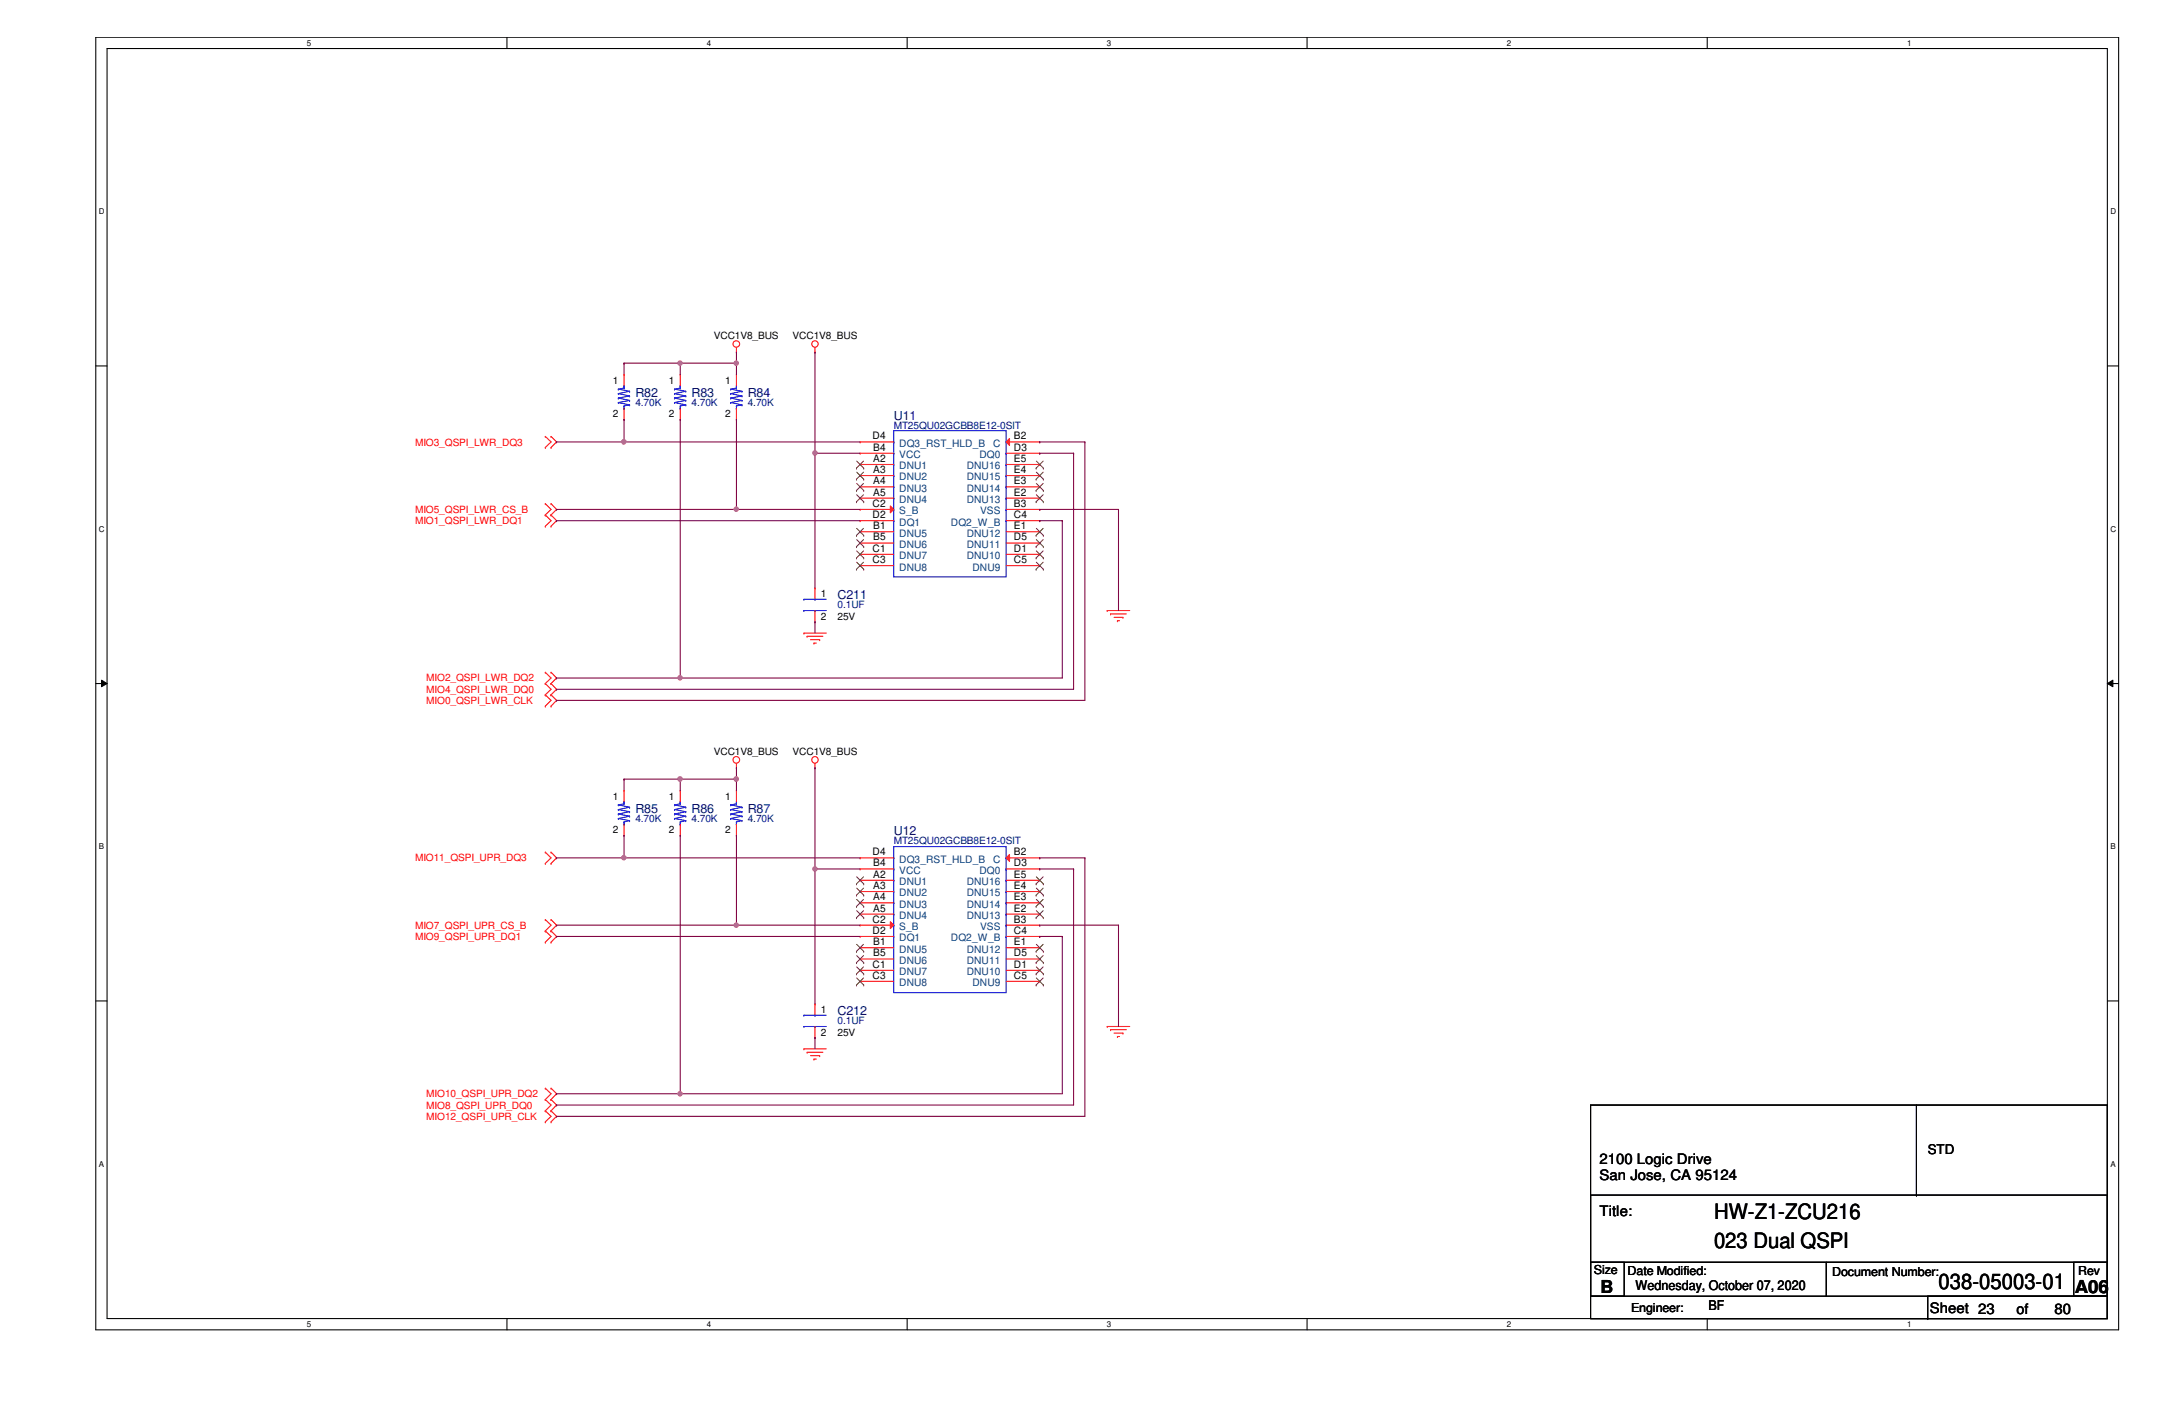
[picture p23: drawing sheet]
<svg xmlns="http://www.w3.org/2000/svg" width="432mm" height="279mm" viewBox="0 0 432 279" stroke-linecap="round" stroke-linejoin="round" font-family="sans-serif">
<defs><g id="words">
<g font-size="4.2">
<text x="340.9" y="242.4">HW-Z1-ZCU216</text>
<text x="340.9" y="248.2">023 Dual QSPI</text>
<text x="385.6" y="256.4">038-05003-01</text>
</g>
<g font-size="3.6">
<text x="318.3" y="257">B</text>
<text x="412.7" y="257">A06</text>
</g>
<g font-size="2.9">
<text x="318.1" y="231.5">2100 Logic Drive</text>
<text x="318.1" y="234.7">San Jose, CA 95124</text>
<text x="318.1" y="241.8">Title:</text>
<text x="383.8" y="261">Sheet 23</text>
<text x="401.1" y="261.2">of</text>
<text x="408.6" y="261.2">80</text>
</g>
<g font-size="2.7">
<text x="383.4" y="229.5">STD</text>
<text x="325.3" y="256.6">Wednesday, October 07, 2020</text>
<text x="339.8" y="260.6">BF</text>
</g>
<g font-size="2.5" fill="#000080">
<text x="126.4" y="79">R82</text>
<text x="137.5" y="79">R83</text>
<text x="148.7" y="79">R84</text>
<text x="177.8" y="83.4">U11</text>
<text x="166.6" y="119.2">C211</text>
<text x="126.4" y="161.7">R85</text>
<text x="137.5" y="161.7">R86</text>
<text x="148.7" y="161.7">R87</text>
<text x="177.8" y="166.1">U12</text>
<text x="166.6" y="201.9">C212</text>
</g>
<g font-size="2.5">
<text x="317" y="253.3">Size</text>
<text x="323.7" y="253.5">Date Modified:</text>
<text x="364.4" y="253.7">Document Number:</text>
<text x="413.3" y="253.5">Rev</text>
<text x="324.4" y="260.9">Engineer:</text>
</g>
<g font-size="2">
<text x="142" y="67.4">VCC1V8_BUS</text>
<text x="157.6" y="67.4">VCC1V8_BUS</text>
<text x="121.9" y="76.3">1</text>
<text x="133.1" y="76.3">1</text>
<text x="144.2" y="76.3">1</text>
<text x="121.9" y="83">2</text>
<text x="133.1" y="83">2</text>
<text x="144.2" y="83">2</text>
<text x="173.6" y="87.4">D4</text>
<text x="173.7" y="89.6">B4</text>
<text x="201.7" y="89.6">D3</text>
<text x="201.7" y="87.4">B2</text>
<text x="173.7" y="91.9">A2</text>
<text x="173.7" y="94.1">A3</text>
<text x="201.7" y="91.9">E5</text>
<text x="201.7" y="94.1">E4</text>
<text x="173.6" y="100.8">C2</text>
<text x="173.7" y="96.3">A4</text>
<text x="173.7" y="98.6">A5</text>
<text x="201.7" y="100.8">B3</text>
<text x="201.7" y="96.3">E3</text>
<text x="201.7" y="98.6">E2</text>
<text x="173.6" y="103">D2</text>
<text x="173.7" y="105.2">B1</text>
<text x="173.7" y="107.5">B5</text>
<text x="201.7" y="103">C4</text>
<text x="201.7" y="105.2">E1</text>
<text x="201.7" y="107.5">D5</text>
<text x="173.6" y="109.7">C1</text>
<text x="173.6" y="112">C3</text>
<text x="201.7" y="109.7">D1</text>
<text x="201.7" y="112">C5</text>
<text x="163.2" y="118.7">1</text>
<text x="163.2" y="123.2">2</text>
<text x="166.6" y="123.2">25V</text>
<text x="142" y="150.1">VCC1V8_BUS</text>
<text x="157.6" y="150.1">VCC1V8_BUS</text>
<text x="121.9" y="159">1</text>
<text x="133.1" y="159">1</text>
<text x="144.2" y="159">1</text>
<text x="121.9" y="165.7">2</text>
<text x="133.1" y="165.7">2</text>
<text x="144.2" y="165.7">2</text>
<text x="173.6" y="170.1">D4</text>
<text x="173.7" y="172.3">B4</text>
<text x="201.7" y="172.3">D3</text>
<text x="201.7" y="170.1">B2</text>
<text x="173.7" y="174.5">A2</text>
<text x="173.7" y="176.8">A3</text>
<text x="173.7" y="179">A4</text>
<text x="201.7" y="174.5">E5</text>
<text x="201.7" y="176.8">E4</text>
<text x="201.7" y="179">E3</text>
<text x="173.6" y="183.5">C2</text>
<text x="173.6" y="185.7">D2</text>
<text x="173.7" y="181.3">A5</text>
<text x="201.7" y="185.7">C4</text>
<text x="201.7" y="183.5">B3</text>
<text x="201.7" y="181.3">E2</text>
<text x="173.7" y="188">B1</text>
<text x="173.7" y="190.2">B5</text>
<text x="201.7" y="188">E1</text>
<text x="201.7" y="190.2">D5</text>
<text x="173.6" y="192.4">C1</text>
<text x="173.6" y="194.6">C3</text>
<text x="201.7" y="192.4">D1</text>
<text x="201.7" y="194.6">C5</text>
<text x="163.2" y="201.5">1</text>
<text x="163.2" y="206">2</text>
<text x="166.6" y="206">25V</text>
</g>
<g font-size="2" fill="#000080">
<text x="126.4" y="80.8">4.70K</text>
<text x="137.5" y="80.8">4.70K</text>
<text x="148.7" y="80.8">4.70K</text>
<text x="177.8" y="85.2">MT25QU02GCBB8E12-0SIT</text>
<text x="166.6" y="121">0.1UF</text>
<text x="126.4" y="163.4">4.70K</text>
<text x="137.5" y="163.4">4.70K</text>
<text x="148.7" y="163.4">4.70K</text>
<text x="177.8" y="167.9">MT25QU02GCBB8E12-0SIT</text>
<text x="166.6" y="203.7">0.1UF</text>
</g>
<g font-size="2" fill="#f00">
<text x="82.5" y="88.6">MIO3_QSPI_LWR_DQ3</text>
<text x="82.5" y="102">MIO5_QSPI_LWR_CS_B</text>
<text x="82.5" y="104.2">MIO1_QSPI_LWR_DQ1</text>
<text x="84.8" y="135.5">MIO2_QSPI_LWR_DQ2</text>
<text x="84.8" y="137.8">MIO4_QSPI_LWR_DQ0</text>
<text x="84.8" y="140">MIO0_QSPI_LWR_CLK</text>
<text x="82.5" y="171.3">MIO11_QSPI_UPR_DQ3</text>
<text x="82.5" y="184.7">MIO7_QSPI_UPR_CS_B</text>
<text x="82.5" y="186.9">MIO9_QSPI_UPR_DQ1</text>
<text x="84.8" y="218.2">MIO10_QSPI_UPR_DQ2</text>
<text x="84.8" y="220.5">MIO8_QSPI_UPR_DQ0</text>
<text x="84.8" y="222.7">MIO12_QSPI_UPR_CLK</text>
</g>
<g font-size="2" fill="#004080">
<text x="178.9" y="88.9">DQ3_RST_HLD_B</text>
<text x="197.5" y="88.9">C</text>
<text x="178.9" y="91.1">VCC</text>
<text x="178.9" y="93.3">DNU1</text>
<text x="178.9" y="95.5">DNU2</text>
<text x="192.3" y="93.3">DNU16</text>
<text x="192.3" y="95.5">DNU15</text>
<text x="194.8" y="91.1">DQ0</text>
<text x="178.9" y="97.8">DNU3</text>
<text x="178.9" y="100">DNU4</text>
<text x="192.3" y="97.8">DNU14</text>
<text x="192.3" y="100">DNU13</text>
<text x="178.9" y="102.3">S_B</text>
<text x="178.9" y="104.5">DQ1</text>
<text x="178.9" y="106.7">DNU5</text>
<text x="189.1" y="104.5">DQ2_W_B</text>
<text x="192.3" y="106.7">DNU12</text>
<text x="194.9" y="102.3">VSS</text>
<text x="178.9" y="109">DNU6</text>
<text x="178.9" y="111.2">DNU7</text>
<text x="178.9" y="113.5">DNU8</text>
<text x="192.3" y="109">DNU11</text>
<text x="192.3" y="111.2">DNU10</text>
<text x="193.4" y="113.5">DNU9</text>
<text x="178.9" y="171.6">DQ3_RST_HLD_B</text>
<text x="178.9" y="173.8">VCC</text>
<text x="194.8" y="173.8">DQ0</text>
<text x="197.5" y="171.6">C</text>
<text x="178.9" y="176">DNU1</text>
<text x="178.9" y="178.3">DNU2</text>
<text x="192.3" y="176">DNU16</text>
<text x="192.3" y="178.3">DNU15</text>
<text x="178.9" y="180.5">DNU3</text>
<text x="178.9" y="185">S_B</text>
<text x="178.9" y="182.8">DNU4</text>
<text x="192.3" y="180.5">DNU14</text>
<text x="192.3" y="182.8">DNU13</text>
<text x="194.9" y="185">VSS</text>
<text x="178.9" y="187.2">DQ1</text>
<text x="178.9" y="189.4">DNU5</text>
<text x="178.9" y="191.7">DNU6</text>
<text x="189.1" y="187.2">DQ2_W_B</text>
<text x="192.3" y="189.4">DNU12</text>
<text x="192.3" y="191.7">DNU11</text>
<text x="178.9" y="193.9">DNU7</text>
<text x="178.9" y="196.1">DNU8</text>
<text x="192.3" y="193.9">DNU10</text>
<text x="193.4" y="196.1">DNU9</text>
</g>
<g font-size="1.6">
<text x="61" y="9.1">5</text>
<text x="140.6" y="9.1">4</text>
<text x="220.2" y="9.1">3</text>
<text x="299.7" y="9.1">2</text>
<text x="379.3" y="9.1">1</text>
<text x="19.6" y="42.6">D</text>
<text x="419.7" y="42.6">D</text>
<text x="19.6" y="105.7">C</text>
<text x="419.7" y="105.7">C</text>
<text x="19.6" y="168.9">B</text>
<text x="419.7" y="168.9">B</text>
<text x="19.6" y="232">A</text>
<text x="419.7" y="232">A</text>
<text x="61" y="263.9">5</text>
<text x="140.6" y="263.9">4</text>
<text x="220.2" y="263.9">3</text>
<text x="299.7" y="263.9">2</text>
<text x="379.3" y="263.9">1</text>
</g>
</g></defs>
<path d="M19.1 7.4h402.3v257.1h-402.3zM21.3 9.7h397.8v252.5h-397.8z" fill="none" stroke="#000" stroke-width=".21"/>
<g fill="#fff">
<path d="M61 7.7h.9v1.7h-.9z"/>
<path d="M61 262.5h.9v1.7h-.9z"/>
</g>
<path d="M100.8 7.4v2.3M100.8 262.2v2.3" fill="none" stroke="#000" stroke-width=".21"/>
<g fill="#fff">
<path d="M140.6 7.7h.9v1.7h-.9z"/>
<path d="M140.6 262.5h.9v1.7h-.9z"/>
</g>
<path d="M180.4 7.4v2.3M180.4 262.2v2.3" fill="none" stroke="#000" stroke-width=".21"/>
<g fill="#fff">
<path d="M220.2 7.7h.9v1.7h-.9z"/>
<path d="M220.2 262.5h.9v1.7h-.9z"/>
</g>
<path d="M260 7.4v2.3M260 262.2v2.3" fill="none" stroke="#000" stroke-width=".21"/>
<g fill="#fff">
<path d="M299.7 7.7h.9v1.7h-.9z"/>
<path d="M299.7 262.5h.9v1.7h-.9z"/>
</g>
<path d="M339.6 7.4v2.3M339.6 262.2v2.3" fill="none" stroke="#000" stroke-width=".21"/>
<g fill="#fff">
<path d="M379.3 7.7h.9v1.7h-.9z"/>
<path d="M379.3 262.5h.9v1.7h-.9z"/>
<path d="M19.6 41.2h1.2v1.8h-1.2z"/>
<path d="M419.7 41.2h1.2v1.8h-1.2z"/>
<path d="M19.6 104.3h1.2v1.8h-1.2z"/>
<path d="M419.7 104.3h1.2v1.8h-1.2z"/>
</g>
<path d="M19.1 72.8h2.2M419.1 72.8h2.3" fill="none" stroke="#000" stroke-width=".21"/>
<g fill="#fff">
<path d="M19.6 167.5h1.1v1.7h-1.1z"/>
<path d="M419.7 167.5h1.1v1.7h-1.1z"/>
</g>
<path d="M19.1 135.9h2.2M419.1 135.9h2.3" fill="none" stroke="#000" stroke-width=".21"/>
<path d="M20.2 135.3l1.1 .6-1.1 .7zM419.1 135.9l1.1-.6v1.3z" fill="#000"/>
<path d="M20.2 135.3l1.1 .6-1.1 .7zM419.1 135.9l1.1-.6v1.3z" fill="none" stroke="#000" stroke-width=".2"/>
<g fill="#fff">
<path d="M19.6 230.6h1.1v1.8h-1.1z"/>
<path d="M419.7 230.6h1.1v1.8h-1.1z"/>
</g>
<g fill="none" stroke="#000" stroke-width=".21">
<path d="M19.1 199.1h2.2M419.1 199.1h2.3M316.4 219.8h102.7v42.4h-102.7zM381.2 219.8v17.9M316.4 237.7h102.7v13.3h-102.7zM381.2 237.7h.1M316.4 251h46.9v6.8h-46.9zM316.4 251h6.6v6.8h-6.6zM363.3 251h55.8v6.8h-55.8zM383.4 257.8h35.7v4.4h-35.7zM412.5 251h6.6v6.8h-6.6zM316.4 262.2h67"/>
<path d="M383.4 262.2h.1"/>
</g>
<g fill="none" stroke="#f00" stroke-width=".21">
<path d="M124.1 74.5h.1M124.1 74.5v2.2M146.5 70h.1M146.5 74.5h.1M146.5 69.1v.9M146.5 74.5v2.2M162.1 70h.1M162.1 69.1v.9M108.5 89h.1M108.5 86.8h.1M108.5 86.8l1.1 1.1-1.1 1.1M109.6 86.8h.1"/>
<path d="M109.6 89h.1M109.6 86.8l1.1 1.1-1.1 1.1M124.1 83.4h.1M124.1 81.2v2.2M146.5 83.4h.1M146.5 81.2v2.2M171.1 87.9h.1M171.1 90.1h.1M171.1 92.4h.1M171.1 94.6h.1M171.1 96.8h.1M171.1 87.9h6.7"/>
<path d="M171.1 90.1h6.7M171.1 92.4h6.7M171.1 94.6h6.7M171.1 96.8h6.7M108.5 102.4h.1M108.5 100.2h.1M108.5 104.6h.1M108.5 100.2l1.1 1.1-1.1 1.1M108.5 102.4l1.1 1.1-1.1 1.1M109.6 100.2h.1M109.6 102.4h.1M109.6 104.6h.1"/>
<path d="M109.6 100.2l1.1 1.1-1.1 1.1M109.6 102.4l1.1 1.1-1.1 1.1M162.1 116.9h.1M162.1 116.9v2.3M108.5 135.9h.1M108.5 133.7h.1M108.5 138.2h.1M108.5 133.7l1.1 1.1-1.1 1.1M108.5 135.9l1.1 1.2-1.1 1.1M108.5 138.2l1.1 1.1-1.1 1.1M109.6 133.7h.1M109.6 135.9h.1"/>
<path d="M109.6 138.2h.1M109.6 133.7l1.1 1.1-1.1 1.1M109.6 135.9l1.1 1.2-1.1 1.1M109.6 138.2l1.1 1.1-1.1 1.1M159.9 125.9h.1M159.9 125.9h4.4M160.5 126.5h.1M160.5 126.5h3.2M161.2 127.2h1.8M161.9 127.9h.1M161.9 127.9h.4M162.1 123.7h.1"/>
<path d="M162.1 121.4v2.3M163 127.2h.1M220.2 121.4h.1M220.2 121.4h4.5M220.9 122.1h.1M220.9 122.1h3.1M221.6 122.8h1.8M222.3 123.4h.1M222.3 123.4h.4M223.4 122.8h.1M108.5 140.4h.1M109.6 140.4h.1"/>
<path d="M135.3 157.2h.1M135.3 157.2v2.2M146.5 152.7h.1M146.5 151.8v.9M162.1 152.7h.1M162.1 151.8v.9M108.5 171.7h.1M108.5 169.5h.1M108.5 169.5l1.1 1.1-1.1 1.1M109.6 169.5h.1M109.6 171.7h.1M109.6 169.5l1.1 1.1-1.1 1.1"/>
<path d="M135.3 166.1h.1M135.3 163.9v2.2M108.5 185.1h.1M108.5 182.9h.1M108.5 187.4h.1M108.5 182.9l1.1 1.1-1.1 1.1M108.5 185.1l1.1 1.1-1.1 1.2M109.6 182.9h.1M109.6 185.1h.1M109.6 187.4h.1M109.6 182.9l1.1 1.1-1.1 1.1M109.6 185.1l1.1 1.1-1.1 1.2"/>
<path d="M162.1 199.6h.1M162.1 199.6v2.3M108.5 218.7h.1M108.5 216.4h.1M108.5 216.4l1.1 1.1-1.1 1.2M108.5 218.7l1.1 1.1-1.1 1.1M109.6 216.4h.1M109.6 218.7h.1M109.6 216.4l1.1 1.1-1.1 1.2M109.6 218.7l1.1 1.1-1.1 1.1M159.9 208.6h.1M159.9 208.6h4.4"/>
<path d="M160.5 209.3h.1M160.5 209.3h3.2M161.2 209.9h1.8M161.9 210.6h.1M161.9 210.6h.4M162.1 206.3h.1M162.1 204.1v2.2M163 209.9h.1M220.2 204.1h.1M220.2 204.1h4.5M220.9 204.8h.1M220.9 204.8h3.1"/>
<path d="M221.6 205.4h1.8M222.3 206.1h.1M222.3 206.1h.4M223.4 205.4h.1M108.5 223.1h.1M108.5 220.9h.1M108.5 220.9l1.1 1.1-1.1 1.1M109.6 220.9h.1M109.6 223.1h.1M109.6 220.9l1.1 1.1-1.1 1.1"/>
<circle cx="146.5" cy="68.4" r=".66"/>
<circle cx="162.1" cy="68.4" r=".64"/>
<circle cx="146.4" cy="151.1" r=".66"/>
<circle cx="162.1" cy="151.1" r=".65"/>
</g>
<g fill="none" stroke="#00f" stroke-width=".21">
<path d="M123 79.2h.1M123 78.3h.1M123 77.4h.1M123 77.4l2.2 .4M123 79.2l2.2 .4M123 78.3l2.2 .4M124.1 76.7h.1M124.1 77.2h.1M124.1 76.7v.5M124.1 77.2l-1.1 .2M125.2 77.8h.1M125.2 79.6h.1"/>
<path d="M125.2 78.7h.1M125.2 79.6l-2.2 .5M125.2 78.7l-2.2 .5M125.2 77.8l-2.2 .5M145.3 79.2h.1M145.3 78.3h.1M145.3 77.4h.1M145.3 77.4l2.3 .4M145.3 79.2l2.3 .4M145.3 78.3l2.3 .4M146.5 76.7h.1M146.5 77.2h.1"/>
<path d="M146.5 76.7v.5M146.5 77.2l-1.2 .2M147.6 77.8h.1M147.6 79.6h.1M147.6 78.7h.1M147.6 79.6l-2.3 .5M147.6 78.7l-2.3 .5M147.6 77.8l-2.3 .5M123 80.1h.1M123 80.1l2.2 .4M124.1 81.2h.1M124.1 80.7h.1"/>
<path d="M124.1 80.7v.5M125.2 80.5h.1M125.2 80.5l-1.1 .2M145.3 80.1h.1M145.3 80.1l2.3 .4M146.5 81.2h.1M146.5 80.7h.1M146.5 80.7v.5M147.6 80.5h.1M147.6 80.5l-1.1 .2M177.8 85.6h22.3v29.1h-22.3zM177.8 99.1h.1"/>
<path d="M177.8 96.8h.1M177.8 94.6h.1M177.8 92.4h.1M177.8 87.9h.1M177.8 90.1h.1M200.1 96.8h.1M200.1 99.1h.1M200.1 94.6h.1M200.1 92.4h.1M200.1 90.1h.1M200.1 87.9h.1M159.9 119.2h.1"/>
<path d="M159.9 119.2h4.4M162.1 119.2h.1M177.8 103.5h.1M177.8 101.3h.1M200.1 103.5h.1M200.1 101.3h.1M159.9 121.4h.1M159.9 121.4h4.4M162.1 121.4h.1M135.3 159.4h.1M135.3 159.9h.1M135.3 159.4v.5"/>
<path d="M135.3 159.9l-1.1 .2M134.2 162.8h.1M134.2 161.9h.1M134.2 161h.1M134.2 160.1h.1M134.2 160.1l2.2 .4M134.2 162.8l2.2 .4M134.2 161.9l2.2 .4M134.2 161l2.2 .4M135.3 163.9h.1M135.3 163.4h.1M135.3 163.4v.5"/>
<path d="M136.4 160.5h.1M136.4 163.2h.1M136.4 162.3h.1M136.4 161.4h.1M136.4 163.2l-1.1 .2M136.4 162.3l-2.2 .5M136.4 161.4l-2.2 .5M136.4 160.5l-2.2 .5M159.9 204.1h.1M159.9 201.9h.1M159.9 204.1h4.4M159.9 201.9h4.4"/>
<path d="M162.1 204.1h.1M162.1 201.9h.1"/>
</g>
<path d="M170.3 93.1h.1M170.3 95.3h.1M170.3 97.5h.1M170.4 91.7l1.4 1.4M170.4 93.9l1.4 1.4M170.4 96.1l1.4 1.4M171.7 91.7l-1.4 1.4M171.7 93.9l-1.4 1.4M171.7 96.1l-1.4 1.4M171.8 93.1h.1M171.8 95.3h.1M171.8 97.5h.1" fill="none" stroke="#804000" stroke-width=".2"/>
<path d="M177.1 100.6l.7 .7-.7 .7z" fill="#f00"/>
<g fill="none" stroke="#f00" stroke-width=".21">
<path d="M171.1 99.1h.1M171.1 99.1h6.7M200.1 90.1h6.7M206.8 90.1h.1M171.1 101.3h.1M171.1 103.5h.1M171.1 105.7h.1M171.1 108h.1M171.1 110.2h.1M171.1 101.3h6.7M171.1 103.5h6.7M171.1 105.7h6.7"/>
<path d="M171.1 108h6.7M171.1 110.2h6.7M177.1 100.6l.7 .7-.7 .7zM200.1 101.3h6.7M200.1 103.5h6.7M206.8 103.5h.1M206.8 101.3h.1"/>
</g>
<g fill="none" stroke="#804000" stroke-width=".2">
<path d="M170.3 99.8h.1M170.4 98.4l1.4 1.4M171.7 98.4l-1.4 1.4M171.8 99.8h.1M170.3 106.5h.1M170.3 108.7h.1M170.3 111h.1M170.4 105.1l1.4 1.4M170.4 107.3l1.4 1.4M170.4 109.6l1.4 1.4M171.7 105.1l-1.4 1.4M171.7 107.3l-1.4 1.4"/>
<path d="M171.7 109.6l-1.4 1.4M171.8 106.5h.1M171.8 108.7h.1M171.8 111h.1"/>
</g>
<path d="M200.1 87.9l.7-.7v1.4z" fill="#f00"/>
<g fill="none" stroke="#f00" stroke-width=".21">
<path d="M135.3 74.5h.1M135.3 74.5v2.2M135.3 83.4h.1M135.3 81.2v2.2M200.1 87.9l.7-.7v1.4zM200.1 87.9h6.7M200.1 92.4h6.7M200.1 94.6h6.7M200.1 96.8h6.7M200.1 99.1h6.7M206.8 87.9h.1M206.8 92.4h.1"/>
<path d="M206.8 94.6h.1M206.8 96.8h.1M206.8 99.1h.1M171.1 112.5h.1M171.1 112.5h6.7M200.1 112.5h6.7M200.1 105.7h6.7M200.1 108h6.7M200.1 110.2h6.7M206.8 105.7h.1M206.8 108h.1M206.8 110.2h.1"/>
<path d="M206.8 112.5h.1M124.1 157.2h.1M124.1 157.2v2.2M146.5 157.2h.1M146.5 157.2v2.2M124.1 166.1h.1M124.1 163.9v2.2M146.5 166.1h.1M146.5 163.9v2.2M171.1 170.6h.1M171.1 172.8h.1M171.1 175h.1"/>
<path d="M171.1 177.3h.1M171.1 179.5h.1M171.1 170.6h6.7M171.1 172.8h6.7M171.1 175h6.7M171.1 177.3h6.7M171.1 179.5h6.7"/>
</g>
<g fill="none" stroke="#804000" stroke-width=".2">
<path d="M206.1 93.1h.1M206.1 95.3h.1M206.1 97.5h.1M206.1 99.8h.1M206.1 91.7l1.4 1.4M206.1 93.9l1.4 1.4M206.1 96.1l1.4 1.4M206.1 98.4l1.4 1.4M207.5 91.7l-1.4 1.4M207.5 93.9l-1.4 1.4M207.5 96.1l-1.4 1.4M207.5 98.4l-1.4 1.4"/>
<path d="M207.5 93.1h.1M207.5 95.3h.1M207.5 97.5h.1M207.5 99.8h.1M170.3 113.2h.1M170.4 111.8l1.4 1.4M171.7 111.8l-1.4 1.4M171.8 113.2h.1M206.1 106.5h.1M206.1 108.7h.1M206.1 111h.1M206.1 113.2h.1"/>
<path d="M206.1 105.1l1.4 1.4M206.1 107.3l1.4 1.4M206.1 109.6l1.4 1.4M206.1 111.8l1.4 1.4M207.5 105.1l-1.4 1.4M207.5 107.3l-1.4 1.4M207.5 109.6l-1.4 1.4M207.5 111.8l-1.4 1.4M207.5 106.5h.1M207.5 108.7h.1M207.5 111h.1M207.5 113.2h.1"/>
<path d="M170.3 175.8h.1M170.3 178h.1M170.4 174.4l1.4 1.4M170.4 176.6l1.4 1.4M170.4 178.9l1.4 1.4M171.7 174.4l-1.4 1.4M171.7 176.6l-1.4 1.4M171.7 178.9l-1.4 1.4M171.8 175.8h.1M171.8 178h.1M170.3 180.3h.1M171.8 180.3h.1"/>
</g>
<g fill="none" stroke="#00f" stroke-width=".21">
<path d="M134.2 79.2h.1M134.2 78.3h.1M134.2 77.4h.1M134.2 77.4l2.2 .4M134.2 79.2l2.2 .4M134.2 78.3l2.2 .4M135.3 76.7h.1M135.3 77.2h.1M135.3 76.7v.5M135.3 77.2l-1.1 .2M136.4 77.8h.1M136.4 79.6h.1"/>
<path d="M136.4 78.7h.1M136.4 79.6l-2.2 .5M136.4 78.7l-2.2 .5M136.4 77.8l-2.2 .5M134.2 80.1h.1M134.2 80.1l2.2 .4M135.3 81.2h.1M135.3 80.7h.1M135.3 80.7v.5M136.4 80.5h.1M136.4 80.5l-1.1 .2M124.1 159.4h.1"/>
<path d="M124.1 159.9h.1M124.1 159.4v.5M124.1 159.9l-1.1 .2M146.5 159.4h.1M146.5 159.9h.1M146.5 159.4v.5M146.5 159.9l-1.2 .2M123 162.8h.1M123 161.9h.1M123 161h.1M123 160.1h.1M123 160.1l2.2 .4"/>
<path d="M123 162.8l2.2 .4M123 161.9l2.2 .4M123 161l2.2 .4M124.1 163.9h.1M124.1 163.4h.1M124.1 163.4v.5M125.2 160.5h.1M125.2 163.2h.1M125.2 162.3h.1M125.2 161.4h.1M125.2 163.2l-1.1 .2M125.2 162.3l-2.2 .5"/>
<path d="M125.2 161.4l-2.2 .5M125.2 160.5l-2.2 .5M145.3 162.8h.1M145.3 161.9h.1M145.3 161h.1M145.3 160.1h.1M145.3 160.1l2.3 .4M145.3 162.8l2.3 .4M145.3 161.9l2.3 .4M145.3 161l2.3 .4M146.5 163.9h.1M146.5 163.4h.1"/>
<path d="M146.5 163.4v.5M147.6 160.5h.1M147.6 163.2h.1M147.6 162.3h.1M147.6 161.4h.1M147.6 163.2l-1.1 .2M147.6 162.3l-2.3 .5M147.6 161.4l-2.3 .5M147.6 160.5l-2.3 .5M177.8 168.4h22.3v29h-22.3zM177.8 179.5h.1M177.8 177.3h.1"/>
<path d="M177.8 175h.1M177.8 170.6h.1M177.8 172.8h.1M200.1 179.5h.1M200.1 177.3h.1M200.1 175h.1M200.1 172.8h.1M200.1 170.6h.1M177.8 181.8h.1M177.8 186.2h.1M177.8 184h.1M200.1 181.8h.1"/>
<path d="M200.1 186.2h.1M200.1 184h.1"/>
</g>
<path d="M177.1 183.3l.7 .7-.7 .7z" fill="#f00"/>
<g fill="none" stroke="#f00" stroke-width=".21">
<path d="M200.1 172.8h6.7M206.8 172.8h.1M171.1 184h.1M171.1 186.2h.1M171.1 181.8h.1M171.1 188.5h.1M171.1 190.7h.1M171.1 193h.1M171.1 184h6.7M171.1 186.2h6.7M171.1 181.8h6.7M171.1 188.5h6.7"/>
<path d="M171.1 190.7h6.7M171.1 193h6.7M177.1 183.3l.7 .7-.7 .7zM200.1 184h6.7M200.1 186.2h6.7M206.8 186.2h.1M206.8 184h.1"/>
</g>
<g fill="none" stroke="#804000" stroke-width=".2">
<path d="M170.3 182.5h.1M170.3 189.2h.1M170.3 191.4h.1M170.3 193.7h.1M170.4 181.1l1.4 1.4M170.4 187.8l1.4 1.4M170.4 190l1.4 1.4M170.4 192.3l1.4 1.4M171.7 181.1l-1.4 1.4M171.7 187.8l-1.4 1.4M171.7 190l-1.4 1.4M171.7 192.3l-1.4 1.4"/>
<path d="M171.8 182.5h.1M171.8 189.2h.1M171.8 191.4h.1M171.8 193.7h.1"/>
</g>
<path d="M200.1 170.6l.7-.7v1.4z" fill="#f00"/>
<g fill="none" stroke="#f00" stroke-width=".21">
<path d="M200.1 170.6l.7-.7v1.4zM200.1 170.6h6.7M200.1 175h6.7M200.1 177.3h6.7M200.1 179.5h6.7M206.8 170.6h.1M206.8 175h.1M206.8 177.3h.1M206.8 179.5h.1M171.1 195.2h.1M171.1 195.2h6.7M200.1 195.2h6.7"/>
<path d="M200.1 181.8h6.7M200.1 188.5h6.7M200.1 190.7h6.7M200.1 193h6.7M206.8 181.8h.1M206.8 188.5h.1M206.8 190.7h.1M206.8 193h.1M206.8 195.2h.1"/>
</g>
<g fill="none" stroke="#804000" stroke-width=".2">
<path d="M206.1 175.8h.1M206.1 178h.1M206.1 174.4l1.4 1.4M206.1 176.6l1.4 1.4M206.1 178.9l1.4 1.4M207.5 174.4l-1.4 1.4M207.5 176.6l-1.4 1.4M207.5 178.9l-1.4 1.4M207.5 175.8h.1M207.5 178h.1M170.3 195.9h.1M170.4 194.5l1.4 1.4"/>
<path d="M171.7 194.5l-1.4 1.4M171.8 195.9h.1M206.1 180.3h.1M206.1 182.5h.1M206.1 189.2h.1M206.1 191.4h.1M206.1 193.7h.1M206.1 195.9h.1M206.1 181.1l1.4 1.4M206.1 187.8l1.4 1.4M206.1 190l1.4 1.4M206.1 192.3l1.4 1.4"/>
<path d="M206.1 194.5l1.4 1.4M207.5 181.1l-1.4 1.4M207.5 187.8l-1.4 1.4M207.5 190l-1.4 1.4M207.5 192.3l-1.4 1.4M207.5 194.5l-1.4 1.4M207.5 180.3h.1M207.5 182.5h.1M207.5 189.2h.1M207.5 191.4h.1M207.5 193.7h.1M207.5 195.9h.1"/>
</g>
<path d="M162.1 70h.1M162.1 70v20.1M206.8 101.3h.1M206.8 101.3h15.7M222.5 101.3h.1M222.5 101.3v20.1" fill="none" stroke="#800040" stroke-width=".21"/>
<circle cx="162.1" cy="90.1" r=".43" fill="#f0f"/>
<circle cx="162.1" cy="90.1" r=".43" fill="none" stroke="#f0f" stroke-width=".21"/>
<g fill="none" stroke="#800040" stroke-width=".21">
<path d="M124.1 83.4h.1M124.1 87.9h.1M124.1 83.4v4.5M124.1 87.9h47M135.3 83.4h.1M135.3 83.4v51.4M146.5 83.4h.1M146.5 83.4v17.9M110.7 103.5h.1M110.7 103.5h60.4M146.5 101.3h.1M146.5 101.3h24.6"/>
<path d="M110.7 137.1h.1M110.7 134.8h.1M110.7 134.8h100.6M110.7 137.1h102.8M135.3 134.8h.1"/>
</g>
<circle cx="135.3" cy="134.8" r=".43" fill="#f0f"/>
<circle cx="135.3" cy="134.8" r=".43" fill="none" stroke="#f0f" stroke-width=".21"/>
<path d="M110.7 87.9h.1M110.7 87.9h13.4" fill="none" stroke="#800040" stroke-width=".21"/>
<circle cx="124.1" cy="87.9" r=".44" fill="#f0f"/>
<circle cx="124.1" cy="87.9" r=".44" fill="none" stroke="#f0f" stroke-width=".21"/>
<path d="M110.7 101.3h.1M110.7 101.3h35.8M110.7 139.3h.1M110.7 139.3h105.1" fill="none" stroke="#800040" stroke-width=".21"/>
<circle cx="146.4" cy="101.3" r=".43" fill="#f0f"/>
<circle cx="146.4" cy="101.3" r=".43" fill="none" stroke="#f0f" stroke-width=".21"/>
<path d="M135.3 72.2h.1M135.3 72.2v2.3M146.5 70h.1M146.5 70v2.2h-11.2" fill="none" stroke="#800040" stroke-width=".21"/>
<circle cx="135.3" cy="72.2" r=".43" fill="#f0f"/>
<circle cx="135.3" cy="72.2" r=".43" fill="none" stroke="#f0f" stroke-width=".21"/>
<path d="M146.5 72.2h.1M146.5 72.2v2.3" fill="none" stroke="#800040" stroke-width=".21"/>
<circle cx="146.4" cy="72.2" r=".43" fill="#f0f"/>
<circle cx="146.4" cy="72.2" r=".43" fill="none" stroke="#f0f" stroke-width=".21"/>
<g fill="none" stroke="#800040" stroke-width=".21">
<path d="M124.1 72.2h.1M124.1 72.2h11.2M124.1 72.2v2.3M162.1 90.1h.1M162.1 90.1h9M162.1 90.1v26.8M206.8 90.1h.1M206.8 87.9h.1M206.8 90.1h6.7M206.8 87.9h9M213.5 90.1h.1M213.5 90.1v47"/>
<path d="M215.8 87.9h.1M215.8 87.9v51.4M206.8 103.5h.1M206.8 103.5h4.5M211.3 103.5h.1M211.3 103.5v31.3M162.1 123.7h.1M162.1 123.7v2.2M162.1 152.7h.1M162.1 152.7v20.1M206.8 184h.1M206.8 184h15.7"/>
<path d="M222.5 184h.1M222.5 184v20.1"/>
</g>
<circle cx="162.1" cy="172.8" r=".43" fill="#f0f"/>
<circle cx="162.1" cy="172.8" r=".43" fill="none" stroke="#f0f" stroke-width=".21"/>
<g fill="none" stroke="#800040" stroke-width=".21">
<path d="M124.1 166.1h.1M124.1 170.6h.1M124.1 166.1v4.5M124.1 170.6h47M135.3 166.1h.1M135.3 166.1v51.4M146.5 166.1h.1M146.5 166.1v17.9M110.7 186.2h.1M110.7 186.2h60.4M146.5 184h.1M146.5 184h24.6"/>
<path d="M110.7 219.8h.1M110.7 217.5h.1M110.7 217.5h100.6M110.7 219.8h102.8M135.3 217.5h.1"/>
</g>
<circle cx="135.3" cy="217.5" r=".43" fill="#f0f"/>
<circle cx="135.3" cy="217.5" r=".43" fill="none" stroke="#f0f" stroke-width=".21"/>
<path d="M110.7 170.6h.1M110.7 170.6h13.4" fill="none" stroke="#800040" stroke-width=".21"/>
<circle cx="124.1" cy="170.6" r=".43" fill="#f0f"/>
<circle cx="124.1" cy="170.6" r=".43" fill="none" stroke="#f0f" stroke-width=".21"/>
<path d="M110.7 184h.1M110.7 184h35.8M110.7 222h.1M110.7 222h105.1" fill="none" stroke="#800040" stroke-width=".21"/>
<circle cx="146.4" cy="184" r=".43" fill="#f0f"/>
<circle cx="146.4" cy="184" r=".43" fill="none" stroke="#f0f" stroke-width=".21"/>
<path d="M146.5 152.7h.1M146.5 152.7v2.2" fill="none" stroke="#800040" stroke-width=".21"/>
<circle cx="146.4" cy="154.9" r=".44" fill="#f0f"/>
<circle cx="146.4" cy="154.9" r=".44" fill="none" stroke="#f0f" stroke-width=".21"/>
<path d="M135.3 154.9h.1M135.3 154.9h11.2M135.3 154.9v2.3" fill="none" stroke="#800040" stroke-width=".21"/>
<circle cx="135.2" cy="154.9" r=".44" fill="#f0f"/>
<circle cx="135.2" cy="154.9" r=".44" fill="none" stroke="#f0f" stroke-width=".21"/>
<g fill="none" stroke="#800040" stroke-width=".21">
<path d="M124.1 154.9h.1M124.1 154.9h11.2M124.1 154.9v2.3M146.5 154.9h.1M146.5 154.9v2.3M162.1 172.8h.1M162.1 172.8h9M162.1 172.8v26.8M206.8 172.8h.1M206.8 170.6h.1M206.8 172.8h6.7M206.8 170.6h9"/>
<path d="M213.5 172.8h.1M213.5 172.8v47M215.8 170.6h.1M215.8 170.6v51.4M206.8 186.2h.1M206.8 186.2h4.5M211.3 186.2h.1M211.3 186.2v31.3M162.1 206.3h.1M162.1 206.3v2.3"/>
</g>
<circle cx="162.1" cy="90.1" r=".43" fill="#f0f"/>
<circle cx="162.1" cy="90.1" r=".43" fill="none" stroke="#f0f" stroke-width=".21"/>
<circle cx="135.3" cy="134.8" r=".43" fill="#f0f"/>
<circle cx="135.3" cy="134.8" r=".43" fill="none" stroke="#f0f" stroke-width=".21"/>
<circle cx="124.1" cy="87.9" r=".44" fill="#f0f"/>
<circle cx="124.1" cy="87.9" r=".44" fill="none" stroke="#f0f" stroke-width=".21"/>
<circle cx="146.4" cy="101.3" r=".43" fill="#f0f"/>
<circle cx="146.4" cy="101.3" r=".43" fill="none" stroke="#f0f" stroke-width=".21"/>
<circle cx="135.3" cy="72.2" r=".43" fill="#f0f"/>
<circle cx="135.3" cy="72.2" r=".43" fill="none" stroke="#f0f" stroke-width=".21"/>
<circle cx="146.4" cy="72.2" r=".43" fill="#f0f"/>
<circle cx="146.4" cy="72.2" r=".43" fill="none" stroke="#f0f" stroke-width=".21"/>
<circle cx="162.1" cy="172.8" r=".43" fill="#f0f"/>
<circle cx="162.1" cy="172.8" r=".43" fill="none" stroke="#f0f" stroke-width=".21"/>
<circle cx="135.3" cy="217.5" r=".43" fill="#f0f"/>
<circle cx="135.3" cy="217.5" r=".43" fill="none" stroke="#f0f" stroke-width=".21"/>
<circle cx="124.1" cy="170.6" r=".43" fill="#f0f"/>
<circle cx="124.1" cy="170.6" r=".43" fill="none" stroke="#f0f" stroke-width=".21"/>
<circle cx="146.4" cy="184" r=".43" fill="#f0f"/>
<circle cx="146.4" cy="184" r=".43" fill="none" stroke="#f0f" stroke-width=".21"/>
<circle cx="146.4" cy="154.9" r=".44" fill="#f0f"/>
<circle cx="146.4" cy="154.9" r=".44" fill="none" stroke="#f0f" stroke-width=".21"/>
<circle cx="135.2" cy="154.9" r=".44" fill="#f0f"/>
<circle cx="135.2" cy="154.9" r=".44" fill="none" stroke="#f0f" stroke-width=".21"/>
<use href="#words"/>
</svg>
